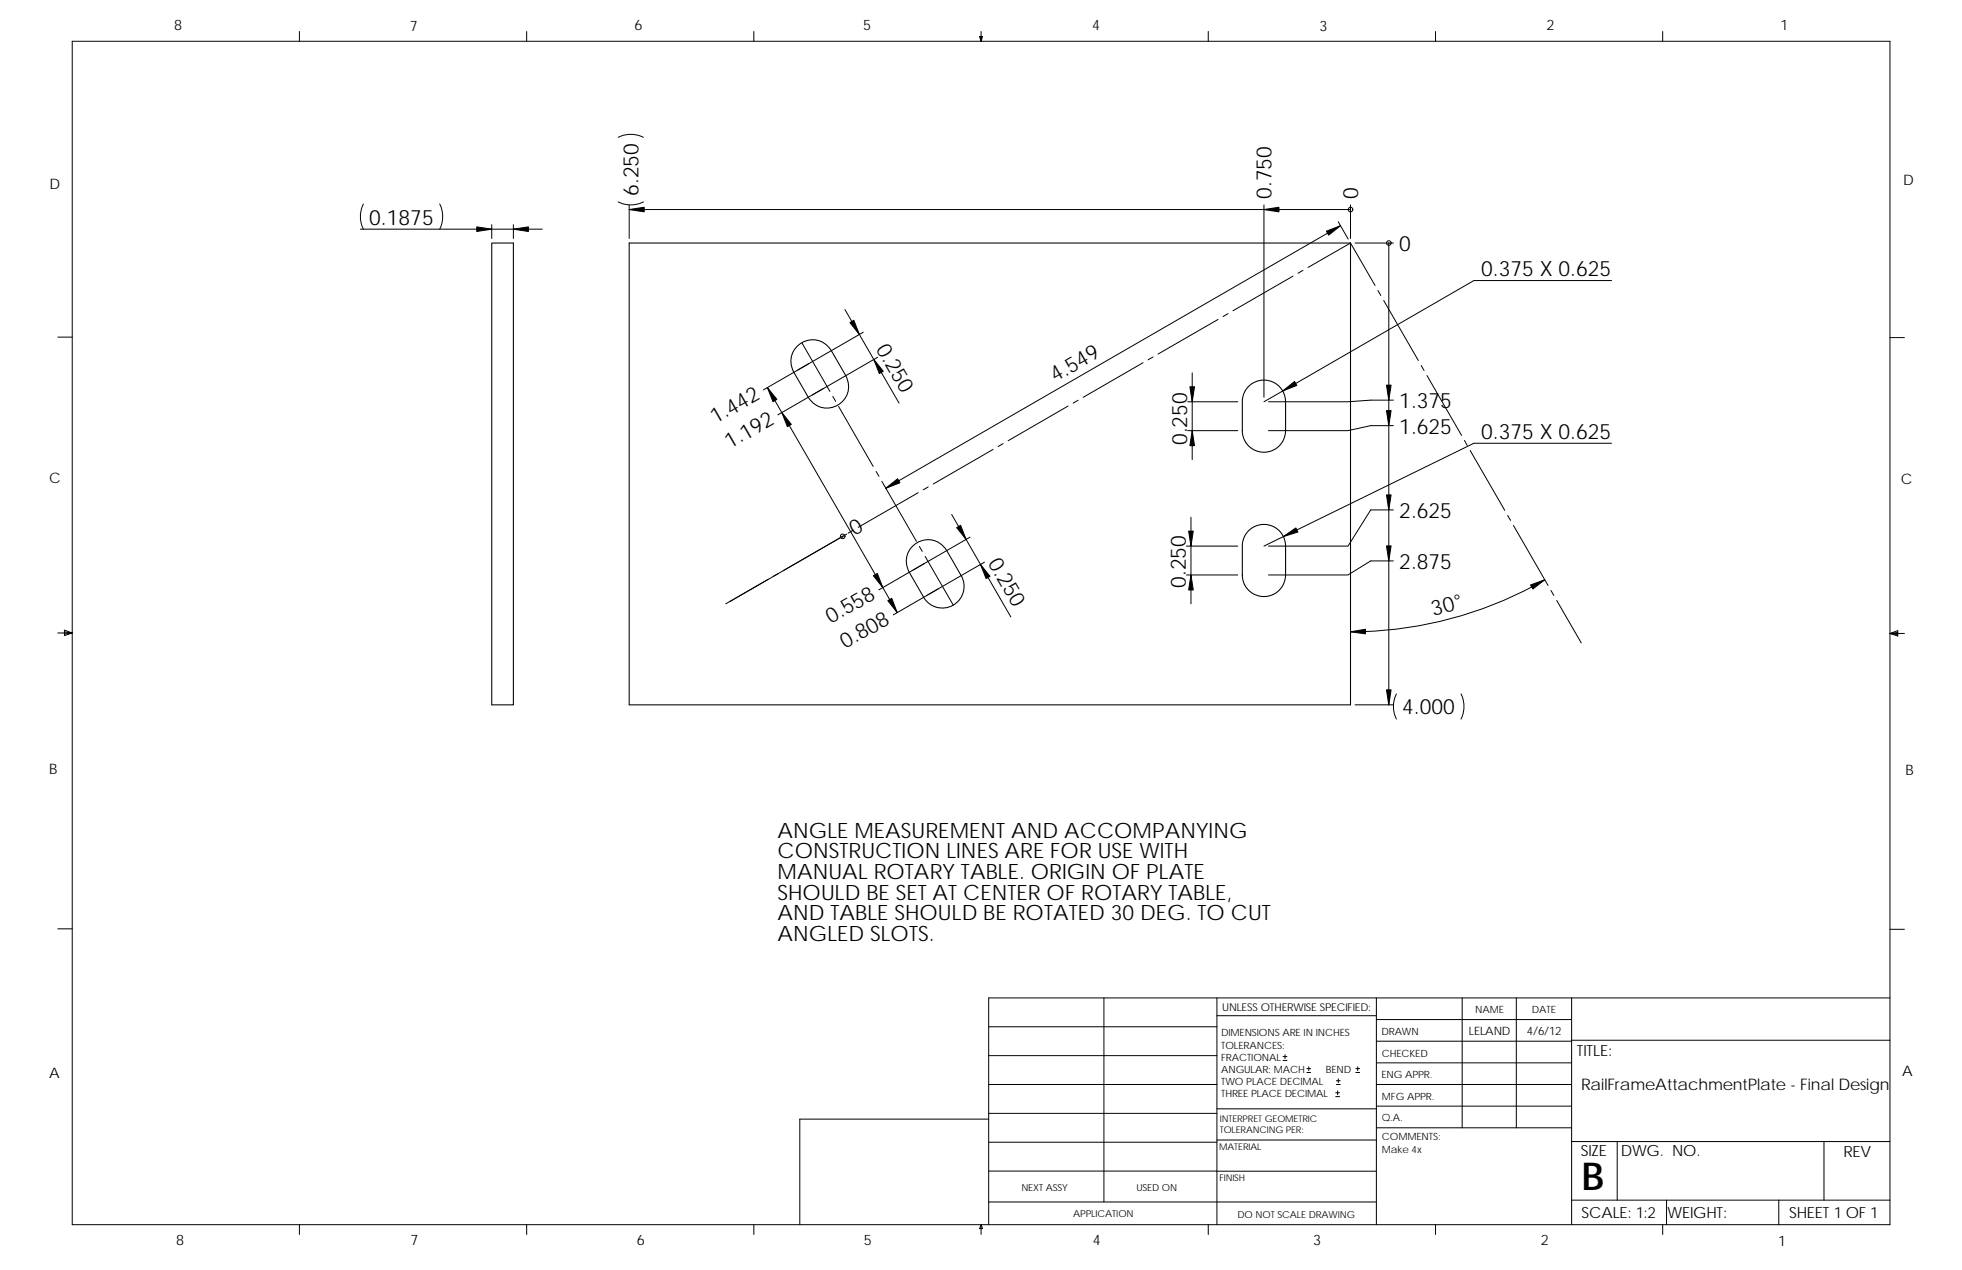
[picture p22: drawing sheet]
<svg xmlns="http://www.w3.org/2000/svg" width="432mm" height="279mm" viewBox="0 0 432 279" stroke-linecap="round" stroke-linejoin="round" font-family="sans-serif">
<defs><g id="words">
<text font-size="8.5" x="348.1" y="261.7">B</text>
<g font-size="4.7">
<text x="140.5" y="43.1" transform="rotate(-90 140.5 43.1)">6.250</text>
<text x="279.8" y="43.8" transform="rotate(-90 279.8 43.8)">0.750</text>
<text x="298.9" y="43.8" transform="rotate(-90 298.9 43.8)">0</text>
<text x="81.3" y="49.4">0.1875</text>
<text x="308" y="55.2">0</text>
<text x="326" y="60.7">0.375 X 0.625</text>
<text x="192.7" y="76.8" transform="rotate(60 192.7 76.8)">0.250</text>
<text x="232.2" y="84.1" transform="rotate(-30 232.2 84.1)">4.549</text>
<text x="308" y="89.8">1.375</text>
<text x="157.5" y="93.3" transform="rotate(-30 157.5 93.3)">1.442</text>
<text x="308" y="95.4">1.625</text>
<text x="160.6" y="98.8" transform="rotate(-30 160.6 98.8)">1.192</text>
<text x="261.3" y="97.9" transform="rotate(-90 261.3 97.9)">0.250</text>
<text x="326" y="96.5">0.375 X 0.625</text>
<text x="308" y="113.9">2.625</text>
<text x="188.1" y="118" transform="rotate(-30 188.1 118)">0</text>
<text x="217.3" y="123.8" transform="rotate(60 217.3 123.8)">0.250</text>
<text x="308" y="125.2">2.875</text>
<text x="261" y="129.4" transform="rotate(-90 261 129.4)">0.250</text>
<text x="182.9" y="137.3" transform="rotate(-30 182.9 137.3)">0.558</text>
<text x="315.4" y="135.6" transform="rotate(-15 315.4 135.6)">30°</text>
<text x="186" y="142.8" transform="rotate(-30 186 142.8)">0.808</text>
<text x="308.6" y="157.2">4.000</text>
<text x="171.1" y="184.3">ANGLE MEASUREMENT AND ACCOMPANYING</text>
<text x="171.1" y="188.8">CONSTRUCTION LINES ARE FOR USE WITH</text>
<text x="171.1" y="193.4">MANUAL ROTARY TABLE. ORIGIN OF PLATE</text>
<text x="171.1" y="197.9">SHOULD BE SET AT CENTER OF ROTARY TABLE,</text>
<text x="171.1" y="202.4">AND TABLE SHOULD BE ROTATED 30 DEG. TO CUT</text>
<text x="171.1" y="207">ANGLED SLOTS.</text>
</g>
<text font-size="3.5" x="348" y="239.9">RailFrameAttachmentPlate - Final Design</text>
<g font-size="3.4">
<text x="347" y="232.3">TITLE:</text>
<text x="347.9" y="254.3">SIZE</text>
<text x="356.7" y="254.3">DWG. NO.</text>
<text x="405.7" y="254.4">REV</text>
<text x="348.1" y="267.9">SCALE: 1:2</text>
<text x="367" y="268">WEIGHT:</text>
<text x="393.8" y="267.9">SHEET 1 OF 1</text>
</g>
<g font-size="3.2">
<text x="38.3" y="6.7">8</text>
<text x="90.2" y="6.8">7</text>
<text x="139.7" y="6.5">6</text>
<text x="189.9" y="6.5">5</text>
<text x="240.4" y="6.6">4</text>
<text x="290.4" y="6.7">3</text>
<text x="340.4" y="6.6">2</text>
<text x="391.8" y="6.7">1</text>
<text x="10.9" y="41.6">D</text>
<text x="418.9" y="40.7">D</text>
<text x="10.8" y="106.3">C</text>
<text x="418.4" y="106.4">C</text>
<text x="10.8" y="170.2">B</text>
<text x="419.4" y="170.6">B</text>
<text x="10.8" y="237.2">A</text>
<text x="418.6" y="236.8">A</text>
<text x="38.8" y="273.9">8</text>
<text x="90.3" y="273.9">7</text>
<text x="140.2" y="273.8">6</text>
<text x="190.1" y="273.9">5</text>
<text x="240.5" y="273.8">4</text>
<text x="289" y="273.9">3</text>
<text x="339.1" y="273.9">2</text>
<text x="391.4" y="274.2">1</text>
</g>
<g font-size="2.5">
<text x="323.3" y="227.6">LELAND</text>
<text x="336" y="227.7">4/6/12</text>
</g>
<text font-size="2.4" x="269" y="222.4">UNLESS OTHERWISE SPECIFIED:</text>
<g font-size="2.2">
<text x="304" y="227.7">DRAWN</text>
<text x="324.7" y="222.9">NAME</text>
<text x="337.2" y="222.9">DATE</text>
<text x="268.8" y="228">DIMENSIONS ARE IN INCHES</text>
<text x="268.8" y="230.7">TOLERANCES:</text>
<text x="268.8" y="233.3">FRACTIONAL</text>
<text x="304.1" y="232.6">CHECKED</text>
<text x="268.8" y="236">ANGULAR: MACH</text>
<text x="268.8" y="238.6">TWO PLACE DECIMAL</text>
<text x="291.8" y="236">BEND</text>
<text x="304" y="237.2">ENG APPR.</text>
<text x="268.8" y="241.3">THREE PLACE DECIMAL</text>
<text x="304.1" y="242">MFG APPR.</text>
<text x="304.1" y="246.7">Q.A.</text>
<text x="304.1" y="250.9">COMMENTS:</text>
<text x="304.1" y="253.6">Make 4x</text>
</g>
<g font-size="2.1">
<text x="224.8" y="262">NEXT ASSY</text>
<text x="250.1" y="262">USED ON</text>
<text x="236.2" y="267.8">APPLICATION</text>
<text x="272.4" y="267.9">DO NOT SCALE DRAWING</text>
</g>
<g font-size="2">
<text x="268.5" y="249.4">TOLERANCING PER:</text>
<text x="268.5" y="246.8">INTERPRET GEOMETRIC</text>
<text x="268.3" y="252.9">MATERIAL</text>
<text x="268.4" y="259.7">FINISH</text>
</g>
</g></defs>
<g fill="none" stroke="#000" stroke-width=".22">
<path d="M15.9 9.1h400v260.3h-400zM65.9 6.9v2.2M115.9 6.9v2.2M165.9 6.9v2.2M215.6 8h.6l-.3 1.1zM215.7 8l.2 1.1M215.9 6.9v2.2M216 8l-.1 1.1M265.9 6.9v2.2M315.9 6.9v2.2M365.9 6.9v2.2M136.1 30.2a6.2 6.2 0 0 1 5.5 0"/>
<path d="M79.3 50.4h40M80 44.9a6.2 6.2 0 0 0 0 5.5M96.8 44.9a6.2 6.2 0 0 1 0 5.5M108.2 49.4v3.1M113 49.4v3.1M136.1 44.4a6.2 6.2 0 0 0 5.5 0M138.5 45.1v7.4M138.5 46.1h158.7M278.2 45.1v42.3M286.8 59.5l-1.1 .6M287.9 58.8l9.3-5.3 5.4 9.3M294.5 48.8l2.2 3.8"/>
<path d="M295 49.7l-100.1 57.7M297.2 46.1h.1M297.2 45.1v7.4M298.2 53.5h8.5M305.6 53.5h.1M305.6 53.5v101.6M12.7 74.2h3.2M176.5 75.4l6.1 10.7M185.9 68.1l12 20.6M190 73.1l-22 12.7M193.2 78.6l-14.4 8.3M251.6 79.8l-13.2 7.6"/>
<path d="M253.8 78.5l-1.1 .7M268.1 70.3l-13.2 7.6M270.3 69l-1.1 .6M284.6 60.7l-13.2 7.7M303.3 63.9l.6 1.1M304.5 66.1l7.6 13.2M354.7 61.7h-30.3l-46.2 26.7M415.9 74.3h3.2M168.9 85.3l28.6 49.5M181.1 85.5l-9.9 5.8M183.3 87.2l.6 1.1M184.6 89.4l7.6 13.2"/>
<path d="M218.6 98.9l-13.2 7.6M220.8 97.6l-1.1 .6M235.1 89.3l-13.2 7.7M237.3 88.1l-1.1 .6M261.4 94.7h11M261.4 88.4h11M262.4 82v19.1M306.7 88h-5l-5 .4h-17.5M306.7 93.6h-5l-5 1.1h-17.5M312.8 80.4l.6 1.1M314 82.6l7.7 13.2M322.3 96.9l.6 1.1"/>
<path d="M323.6 99.1l7.6 13.2M354.7 97.5h-30.3l-46.2 22.6M185.5 118h.1M185.6 117.9l-13.2 7.6M186.3 117.5l-25.7 14.9M187.8 116.6l-1.1 .7M192.8 103.7l.6 1.1M194.1 105.9l7.6 13.2M202.1 108.4l-13.2 7.6M204.3 107.1l-1.1 .7M209.4 113.2l13.1 22.5M213.5 118.2l-12.5 7.2"/>
<path d="M262.1 113.8v19M306.7 112.2h-5l-5 7.9h-17.5M331.8 113.4l.6 1.1M333.1 115.6l7.6 13.2M12.7 139.3h3.2M14.2 138.6l1.7 .7-1.7 .5zM14.2 139l1.7 .3M15.9 139.3l-1.7 .2M169.1 127.4l-9.4 5.4M171.3 126.2l-1.1 .6M202.3 120.2l.7 1.1M203.4 124l-10 5.8"/>
<path d="M203.6 122.4l6.2 10.7M206.5 129.5l-9.9 5.8M216.7 123.7l-12.5 7.2M261.1 126.5h11.3M261.1 120.1h11.3M306.7 123.4h-5l-5 3.1h-17.5M340 127.6a85.7 85.7 0 0 1-42.8 11.4M341.3 129.9l.7 1.1M342.6 132.1l5.4 9.3M415.9 139.4h3.2M415.9 139.4l1.8-.7v1.2zM415.9 139.4l1.8 .2"/>
<path d="M417.7 139.1l-1.8 .3M298.2 155.1h8.5M307.3 152.7a6.2 6.2 0 0 0 0 5.5M321.5 152.7a6.2 6.2 0 0 1 0 5.5M12.7 204.3h3.2M243 219.5v44.9M267.8 219.5v49.9M302.9 219.5v49.9M321.8 219.5v28.6M333.7 219.5v28.6M345.9 219.5v49.9M415.9 204.4h3.2"/>
<path d="M415.9 219.5h-198.3v49.9M217.6 238.6h50.2M217.6 232.2h50.2M217.6 225.9h50.2M267.8 223.5h35.1M282.4 233.3h.8M282.4 232.5h.8M282.8 232v.9M287.6 235.9h.8M287.6 235.1h.8M288 234.7v.8M294.1 238.6h.9"/>
<path d="M294.1 237.8h.9M294.4 240v.8M294.5 237.3v.9M298.4 235.9h.8M298.4 235.1h.8M298.8 234.7v.8M302.9 238.6h43M302.9 233.8h43M302.9 229.1h43M302.9 224.3h43M345.9 228.9h70M217.6 257.6l85.3 .1"/>
<path d="M217.6 251.3h50.2M217.6 244.9h50.2M217.6 246.2h-41.6v23.2M267.8 250.8h35.1M267.8 243.9h35.1M294 241.3h.8M294 240.4h.8M302.9 248.1h43M302.9 243.4h43M345.9 251.1h70M355.9 251.1v12.9M401.4 251.1v12.9"/>
<path d="M65.9 269.4v2.2M115.9 269.4v2.2M165.9 269.4v2.2M215.9 269.4l.3 .9h-.6zM215.9 269.4v2.2M217.6 264.4h85.3M265.9 269.4v2.2M315.9 269.4v2.2M345.9 264h70M365.9 269.4v2.2M366.8 264v5.4M391.5 264v5.4"/>
<circle cx="297.2" cy="46.1" r=".51"/>
<circle cx="305.6" cy="53.5" r=".51"/>
<circle cx="185.5" cy="118" r=".51"/>
</g>
<path d="M108.2 53.5h4.8v101.6h-4.8zM138.5 53.5h158.7v101.6h-158.7zM174.7 81.9a4.8 4.8 0 0 1 1.8-6.5 4.8 4.8 0 0 1 6.5 1.8l3.1 5.4a4.8 4.8 0 0 1-1.7 6.5 4.8 4.8 0 0 1-6.5-1.7l-3.2-5.5M274.7 85a4.8 4.8 0 0 1 6.1-.6l1.3 1.3 .7 1.6 .1 7.4a4.8 4.8 0 0 1-7.3 4l-1.4-1.3-.7-1.6-.1-7.4a4.7 4.7 0 0 1 1.3-3.4zM274.7 116.8a4.8 4.8 0 0 1 6.1-.7l1.3 1.4 .7 1.6 .1 7.4a4.8 4.8 0 0 1-7.3 4l-1.4-1.4-.7-1.6-.1-7.4a4.7 4.7 0 0 1 1.3-3.3zM211.5 126.6a4.8 4.8 0 0 1-1.1 6.1 4.8 4.8 0 0 1-6.1-.1l-.8-.9-3.4-5.8a4.8 4.8 0 0 1 1.8-6.5 4.8 4.8 0 0 1 6.5 1.7l3.1 5.5" fill="none" stroke="#000" stroke-width=".23"/>
<g fill="#000" stroke="#000" stroke-width=".22">
<path d="M104.9 49.9l3.3 .5-3.3 .5z" fill-rule="evenodd"/>
<path d="M113 50.4l3.3-.5v1z" fill-rule="evenodd"/>
<path d="M138.5 46.1l3.3-.5v1z" fill-rule="evenodd"/>
<path d="M278.2 46.1l3.3-.5v1z" fill-rule="evenodd"/>
<path d="M291.9 50.9l3.1-1.2-2.6 2z" fill-rule="evenodd"/>
<path d="M187 71l.9-.5 1.2 3.1z" fill-rule="evenodd"/>
<path d="M192.3 79.1l2.1 2.6-.9 .5z" fill-rule="evenodd"/>
<path d="M168.9 85.3l2.1 2.6-.9 .5z" fill-rule="evenodd"/>
<path d="M172.1 90.8l2.1 2.6-.9 .5z" fill-rule="evenodd"/>
<path d="M262.4 94.7l.5 3.3h-1z" fill-rule="evenodd"/>
<path d="M261.9 85.1h1l-.5 3.3z" fill-rule="evenodd"/>
<path d="M282.3 86l2.6-2.1 .5 .9z" fill-rule="evenodd"/>
<path d="M305.1 84.7h1.1l-.6 3.3z" fill-rule="evenodd"/>
<path d="M305.1 90.3h1.1l-.6 3.3z" fill-rule="evenodd"/>
<path d="M194.9 107.4l2.6-2.1 .6 .9z" fill-rule="evenodd"/>
<path d="M210.5 116.1l.9-.5 1.2 3.1z" fill-rule="evenodd"/>
<path d="M282.4 118l2.8-1.9 .4 1z" fill-rule="evenodd"/>
<path d="M305.1 108.9h1.1l-.6 3.3z" fill-rule="evenodd"/>
<path d="M192.2 126.7l.9-.5 1.2 3.1z" fill-rule="evenodd"/>
<path d="M195.4 132.1l.9-.5 1.2 3.2z" fill-rule="evenodd"/>
<path d="M215.8 124.2l2.1 2.6-.9 .5z" fill-rule="evenodd"/>
<path d="M262.1 126.5l.5 3.3h-1z" fill-rule="evenodd"/>
<path d="M261.6 116.8h1l-.5 3.3z" fill-rule="evenodd"/>
<path d="M297.2 139l3.3-.6v1z" fill-rule="evenodd"/>
<path d="M305.1 120.1h1.1l-.6 3.3z" fill-rule="evenodd"/>
<path d="M336.8 128.7l3.2-1.1-2.6 2z" fill-rule="evenodd"/>
<path d="M305.1 151.8h1.1l-.6 3.3z" fill-rule="evenodd"/>
</g>
<use href="#words"/>
</svg>
